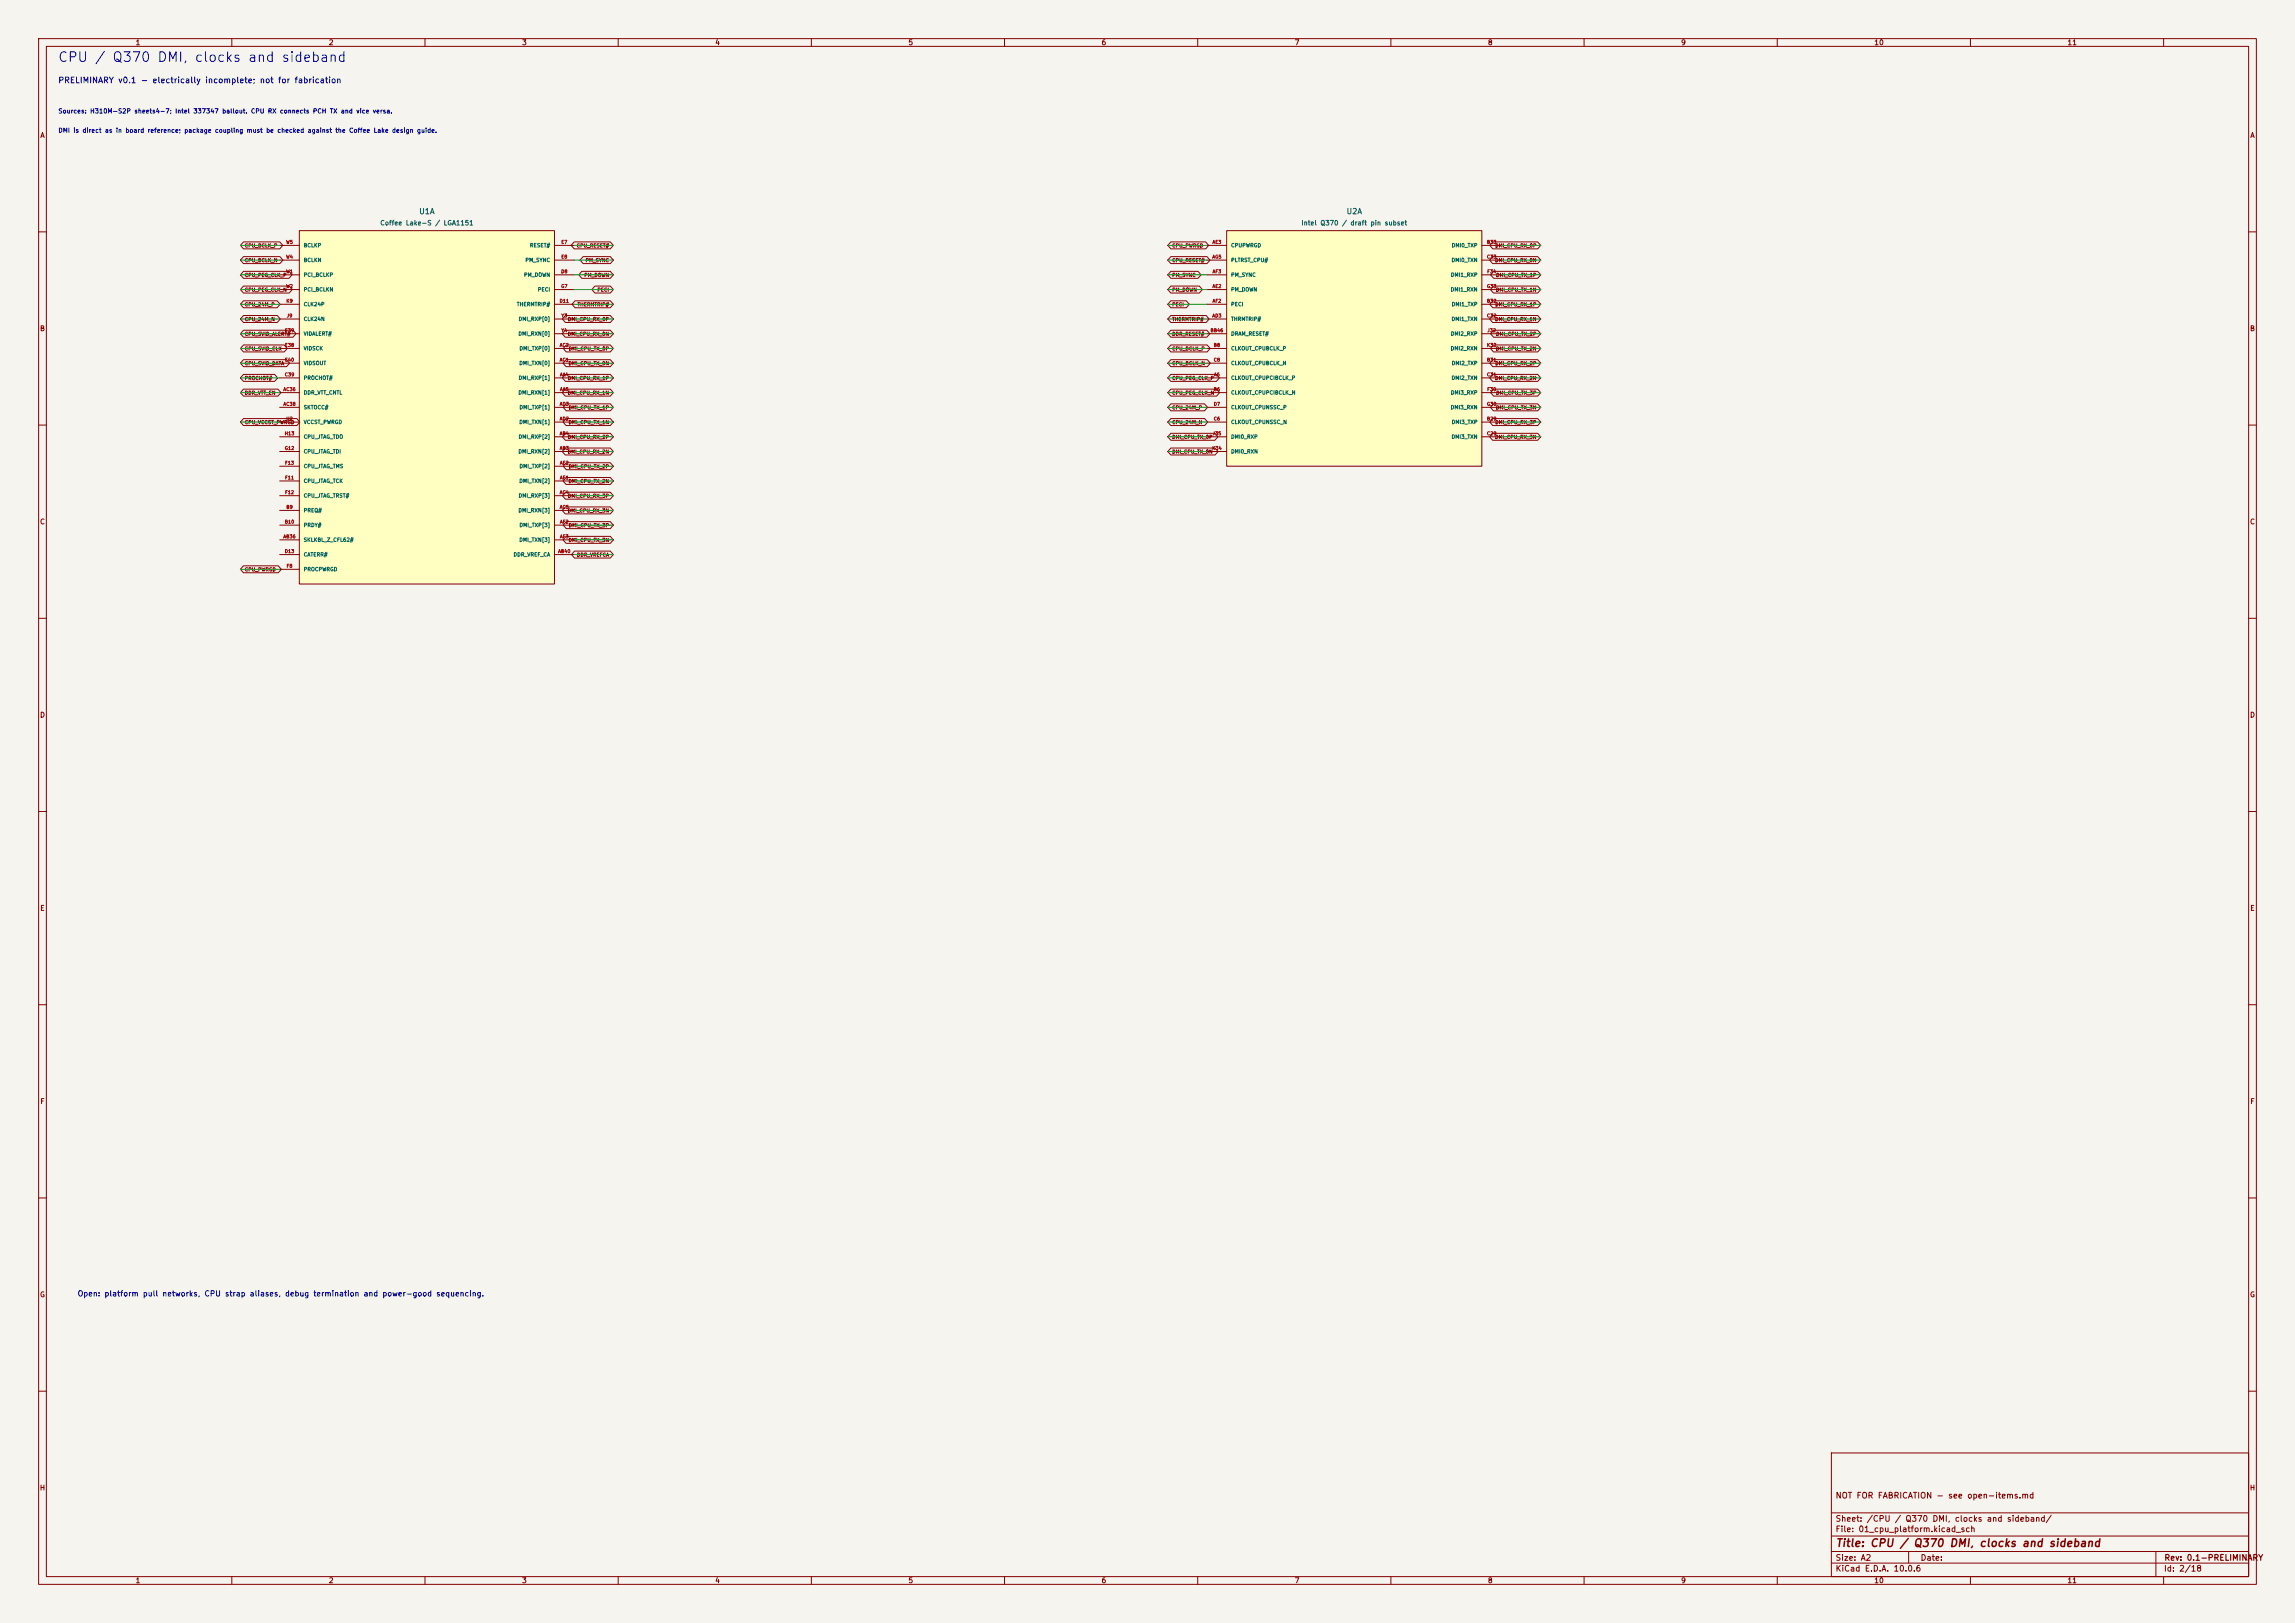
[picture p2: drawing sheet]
<svg xmlns="http://www.w3.org/2000/svg" width="594mm" height="420mm" viewBox="0 0 594 420" stroke-linecap="round" stroke-linejoin="round" font-family="sans-serif">
<defs><g id="words">
<text font-size="2.5" fill="#0000c2" x="14.9" y="16.7">CPU / Q370 DMI, clocks and sideband</text>
<text font-size="2" fill="#840000" x="475" y="400.8">Title: CPU / Q370 DMI, clocks and sideband</text>
<text font-size="1.5" fill="#0000c2" x="15" y="21.9">PRELIMINARY v0.1 - electrically incomplete; not for fabrication</text>
<g font-size="1.5" fill="#840000">
<text x="475" y="388.1">NOT FOR FABRICATION - see open-items.md</text>
<text x="475" y="394.1">Sheet: /CPU / Q370 DMI, clocks and sideband/</text>
<text x="475" y="396.8">File: 01_cpu_platform.kicad_sch</text>
<text x="475" y="407">KiCad E.D.A. 10.0.6</text>
<text x="475" y="404.2">Size: A2</text>
<text x="497" y="404.2">Date:</text>
<text x="560" y="407">Id: 2/18</text>
<text x="560.1" y="404.2">Rev: 0.1-PRELIMINARY</text>
</g>
<g font-size="1.4" fill="#006464">
<text x="108.3" y="55.8">U1A</text>
<text x="348.4" y="55.8">U2A</text>
</g>
<text font-size="1.4" fill="#0000c2" x="20" y="335.8">Open: platform pull networks, CPU strap aliases, debug termination and power-good sequencing.</text>
<g font-size="1.3" fill="#840000">
<text x="35" y="12">1</text>
<text x="85" y="12">2</text>
<text x="135" y="12">3</text>
<text x="185" y="12">4</text>
<text x="235" y="12">5</text>
<text x="285" y="12">6</text>
<text x="335" y="12">7</text>
<text x="385" y="12">8</text>
<text x="435" y="12">9</text>
<text x="485" y="12">10</text>
<text x="535" y="12">11</text>
<text x="10.3" y="36">A</text>
<text x="582.3" y="36">A</text>
<text x="10.2" y="86">B</text>
<text x="582.2" y="86">B</text>
<text x="10.2" y="136">C</text>
<text x="582.2" y="136">C</text>
<text x="10.2" y="186">D</text>
<text x="582.2" y="186">D</text>
<text x="10.3" y="236">E</text>
<text x="582.3" y="236">E</text>
<text x="10.3" y="286">F</text>
<text x="582.3" y="286">F</text>
<text x="10.2" y="336">G</text>
<text x="582.2" y="336">G</text>
<text x="10.2" y="386">H</text>
<text x="582.2" y="386">H</text>
<text x="35" y="410">1</text>
<text x="85" y="410">2</text>
<text x="135" y="410">3</text>
<text x="185" y="410">4</text>
<text x="235" y="410">5</text>
<text x="285" y="410">6</text>
<text x="335" y="410">7</text>
<text x="385" y="410">8</text>
<text x="435" y="410">9</text>
<text x="485" y="410">10</text>
<text x="535" y="410">11</text>
</g>
<g font-size="1.2" fill="#0000c2">
<text x="15" y="29.6">Sources: H310M-S2P sheets4-7; Intel 337347 ballout. CPU RX connects PCH TX and vice versa.</text>
<text x="15" y="34.6">DMI is direct as in board reference; package coupling must be checked against the Coffee Lake design guide.</text>
</g>
<g font-size="1.2" fill="#006464">
<text x="98.3" y="58.6">Coffee Lake-S / LGA1151</text>
<text x="336.7" y="58.6">Intel Q370 / draft pin subset</text>
</g>
<g font-size="1" fill="#006464">
<text x="78.5" y="64.2">BCLKP</text>
<text x="137.1" y="64.2">RESET#</text>
<text x="318.5" y="64.2">CPUPWRGD</text>
<text x="375.6" y="64.2">DMI0_TXP</text>
<text x="78.5" y="71.8">PCI_BCLKP</text>
<text x="78.5" y="68">BCLKN</text>
<text x="135.5" y="71.8">PM_DOWN</text>
<text x="135.9" y="68">PM_SYNC</text>
<text x="318.5" y="71.8">PM_SYNC</text>
<text x="318.5" y="68">PLTRST_CPU#</text>
<text x="375.4" y="71.8">DMI1_RXP</text>
<text x="375.6" y="68">DMI0_TXN</text>
<text x="78.5" y="75.6">PCI_BCLKN</text>
<text x="139.1" y="75.6">PECI</text>
<text x="318.5" y="75.6">PM_DOWN</text>
<text x="375.4" y="75.6">DMI1_RXN</text>
<text x="78.5" y="83.3">CLK24N</text>
<text x="78.5" y="79.5">CLK24P</text>
<text x="133.7" y="79.5">THERMTRIP#</text>
<text x="134.1" y="83.3">DMI_RXP[0]</text>
<text x="318.5" y="83.3">THRMTRIP#</text>
<text x="318.5" y="79.5">PECI</text>
<text x="375.6" y="83.3">DMI1_TXN</text>
<text x="375.6" y="79.5">DMI1_TXP</text>
<text x="78.5" y="87.1">VIDALERT#</text>
<text x="134.1" y="87.1">DMI_RXN[0]</text>
<text x="318.5" y="87.1">DRAM_RESET#</text>
<text x="375.4" y="87.1">DMI2_RXP</text>
<text x="78.5" y="90.9">VIDSCK</text>
<text x="78.5" y="94.7">VIDSOUT</text>
<text x="134.3" y="94.7">DMI_TXN[0]</text>
<text x="134.3" y="90.9">DMI_TXP[0]</text>
<text x="318.5" y="90.9">CLKOUT_CPUBCLK_P</text>
<text x="318.5" y="94.7">CLKOUT_CPUBCLK_N</text>
<text x="375.4" y="90.9">DMI2_RXN</text>
<text x="375.6" y="94.7">DMI2_TXP</text>
<text x="78.5" y="98.5">PROCHOT#</text>
<text x="134.1" y="98.5">DMI_RXP[1]</text>
<text x="318.5" y="98.5">CLKOUT_CPUPCIBCLK_P</text>
<text x="375.6" y="98.5">DMI2_TXN</text>
<text x="78.5" y="102.3">DDR_VTT_CNTL</text>
<text x="78.5" y="106.1">SKTOCC#</text>
<text x="134.1" y="102.3">DMI_RXN[1]</text>
<text x="134.3" y="106.1">DMI_TXP[1]</text>
<text x="318.5" y="102.3">CLKOUT_CPUPCIBCLK_N</text>
<text x="318.5" y="106.1">CLKOUT_CPUNSSC_P</text>
<text x="375.4" y="106.1">DMI3_RXN</text>
<text x="375.4" y="102.3">DMI3_RXP</text>
<text x="78.5" y="113.7">CPU_JTAG_TDO</text>
<text x="78.5" y="109.9">VCCST_PWRGD</text>
<text x="134.1" y="113.7">DMI_RXP[2]</text>
<text x="134.3" y="109.9">DMI_TXN[1]</text>
<text x="318.5" y="109.9">CLKOUT_CPUNSSC_N</text>
<text x="318.5" y="113.7">DMI0_RXP</text>
<text x="375.6" y="113.7">DMI3_TXN</text>
<text x="375.6" y="109.9">DMI3_TXP</text>
<text x="78.5" y="117.6">CPU_JTAG_TDI</text>
<text x="134.1" y="117.6">DMI_RXN[2]</text>
<text x="318.5" y="117.6">DMI0_RXN</text>
<text x="78.5" y="125.2">CPU_JTAG_TCK</text>
<text x="78.5" y="121.4">CPU_JTAG_TMS</text>
<text x="134.3" y="125.2">DMI_TXN[2]</text>
<text x="134.3" y="121.4">DMI_TXP[2]</text>
<text x="78.5" y="129">CPU_JTAG_TRST#</text>
<text x="134.1" y="129">DMI_RXP[3]</text>
<text x="78.5" y="132.8">PREQ#</text>
<text x="78.5" y="136.6">PRDY#</text>
<text x="134.1" y="132.8">DMI_RXN[3]</text>
<text x="134.3" y="136.6">DMI_TXP[3]</text>
<text x="78.5" y="140.4">SKLKBL_Z_CFL62#</text>
<text x="134.3" y="140.4">DMI_TXN[3]</text>
<text x="78.5" y="144.2">CATERR#</text>
<text x="78.5" y="148">PROCPWRGD</text>
<text x="132.8" y="144.2">DDR_VREF_CA</text>
</g>
<g font-size=".9" fill="#840000">
<text x="63.3" y="64.2">CPU_BCLK_P</text>
<text x="149.1" y="64.2">CPU_RESET#</text>
<text x="303.3" y="64.2">CPU_PWRGD</text>
<text x="386.9" y="64.2">DMI_CPU_RX_0P</text>
<text x="63.3" y="71.9">CPU_PEG_CLK_P</text>
<text x="63.3" y="68.1">CPU_BCLK_N</text>
<text x="151.1" y="71.9">PM_DOWN</text>
<text x="151.5" y="68.1">PM_SYNC</text>
<text x="303.3" y="71.9">PM_SYNC</text>
<text x="303.3" y="68.1">CPU_RESET#</text>
<text x="386.9" y="68.1">DMI_CPU_RX_0N</text>
<text x="387.1" y="71.9">DMI_CPU_TX_1P</text>
<text x="63.3" y="75.7">CPU_PEG_CLK_N</text>
<text x="154.5" y="75.7">PECI</text>
<text x="303.3" y="75.7">PM_DOWN</text>
<text x="387.1" y="75.7">DMI_CPU_TX_1N</text>
<text x="63.3" y="79.5">CPU_24M_P</text>
<text x="63.3" y="83.3">CPU_24M_N</text>
<text x="146.9" y="83.3">DMI_CPU_RX_0P</text>
<text x="149.4" y="79.5">THERMTRIP#</text>
<text x="303.3" y="83.3">THERMTRIP#</text>
<text x="303.3" y="79.5">PECI</text>
<text x="386.9" y="83.3">DMI_CPU_RX_1N</text>
<text x="386.9" y="79.5">DMI_CPU_RX_1P</text>
<text x="63.3" y="87.1">CPU_SVID_ALERT#</text>
<text x="146.8" y="87.1">DMI_CPU_RX_0N</text>
<text x="303.3" y="87.1">DDR_RESET#</text>
<text x="387.1" y="87.1">DMI_CPU_TX_2P</text>
<text x="63.3" y="94.7">CPU_SVID_DATA</text>
<text x="63.3" y="90.9">CPU_SVID_CLK</text>
<text x="147" y="94.7">DMI_CPU_TX_0N</text>
<text x="147.1" y="90.9">DMI_CPU_TX_0P</text>
<text x="303.3" y="94.7">CPU_BCLK_N</text>
<text x="303.3" y="90.9">CPU_BCLK_P</text>
<text x="386.9" y="94.7">DMI_CPU_RX_2P</text>
<text x="387.1" y="90.9">DMI_CPU_TX_2N</text>
<text x="63.3" y="98.5">PROCHOT#</text>
<text x="146.9" y="98.5">DMI_CPU_RX_1P</text>
<text x="303.3" y="98.5">CPU_PEG_CLK_P</text>
<text x="386.9" y="98.5">DMI_CPU_RX_2N</text>
<text x="63.3" y="102.3">DDR_VTT_EN</text>
<text x="146.8" y="102.3">DMI_CPU_RX_1N</text>
<text x="147.1" y="106.2">DMI_CPU_TX_1P</text>
<text x="303.3" y="102.3">CPU_PEG_CLK_N</text>
<text x="303.3" y="106.2">CPU_24M_P</text>
<text x="387.1" y="106.2">DMI_CPU_TX_3N</text>
<text x="387.1" y="102.3">DMI_CPU_TX_3P</text>
<text x="63.3" y="110">CPU_VCCST_PWRGD</text>
<text x="146.9" y="113.8">DMI_CPU_RX_2P</text>
<text x="147" y="110">DMI_CPU_TX_1N</text>
<text x="303.3" y="113.8">DMI_CPU_TX_0P</text>
<text x="303.3" y="110">CPU_24M_N</text>
<text x="386.9" y="113.8">DMI_CPU_RX_3N</text>
<text x="386.9" y="110">DMI_CPU_RX_3P</text>
<text x="146.8" y="117.6">DMI_CPU_RX_2N</text>
<text x="303.3" y="117.6">DMI_CPU_TX_0N</text>
<text x="147" y="125.2">DMI_CPU_TX_2N</text>
<text x="147.1" y="121.4">DMI_CPU_TX_2P</text>
<text x="146.9" y="129">DMI_CPU_RX_3P</text>
<text x="146.8" y="132.8">DMI_CPU_RX_3N</text>
<text x="147.1" y="136.6">DMI_CPU_TX_3P</text>
<text x="147" y="140.4">DMI_CPU_TX_3N</text>
<text x="63.3" y="148.1">CPU_PWRGD</text>
<text x="149.2" y="144.3">DDR_VREFCA</text>
</g>
<g font-size=".9" fill="#a90000">
<text x="74" y="63.3">W5</text>
<text x="145.2" y="63.3">E7</text>
<text x="313.7" y="63.3">AE3</text>
<text x="384.8" y="63.3">B33</text>
<text x="74" y="70.9">W1</text>
<text x="74" y="67.1">W4</text>
<text x="145.1" y="70.9">D8</text>
<text x="145.2" y="67.1">E8</text>
<text x="313.7" y="67.1">AG5</text>
<text x="313.7" y="70.9">AF3</text>
<text x="384.8" y="67.1">C33</text>
<text x="384.8" y="70.9">F34</text>
<text x="74" y="74.7">W2</text>
<text x="145.1" y="74.7">G7</text>
<text x="313.7" y="74.7">AE2</text>
<text x="384.8" y="74.7">G33</text>
<text x="74" y="78.5">K9</text>
<text x="74.1" y="82.3">J9</text>
<text x="144.7" y="78.5">D11</text>
<text x="145.2" y="82.3">Y3</text>
<text x="313.7" y="82.3">AD3</text>
<text x="313.7" y="78.5">AF2</text>
<text x="384.8" y="78.5">B32</text>
<text x="384.8" y="82.3">C32</text>
<text x="73.7" y="90">E38</text>
<text x="73.7" y="86.1">E39</text>
<text x="144.8" y="90">AC2</text>
<text x="145.2" y="86.1">Y4</text>
<text x="313.2" y="86.1">BB46</text>
<text x="314" y="90">B8</text>
<text x="384.8" y="90">K32</text>
<text x="384.9" y="86.1">J32</text>
<text x="73.7" y="93.8">E40</text>
<text x="144.8" y="93.8">AC1</text>
<text x="314" y="93.8">C8</text>
<text x="384.8" y="93.8">B31</text>
<text x="73.2" y="101.4">AC36</text>
<text x="73.6" y="97.6">C39</text>
<text x="144.8" y="97.6">AA4</text>
<text x="144.8" y="101.4">AA5</text>
<text x="314" y="101.4">B6</text>
<text x="314.1" y="97.6">A6</text>
<text x="384.8" y="97.6">C31</text>
<text x="384.8" y="101.4">F30</text>
<text x="73.2" y="105.2">AC38</text>
<text x="144.8" y="105.2">AD3</text>
<text x="314" y="105.2">D7</text>
<text x="384.8" y="105.2">G30</text>
<text x="73.6" y="112.8">H13</text>
<text x="74" y="109">U2</text>
<text x="144.8" y="112.8">AB4</text>
<text x="144.8" y="109">AD2</text>
<text x="313.7" y="112.8">J35</text>
<text x="314" y="109">C6</text>
<text x="384.8" y="109">B29</text>
<text x="384.8" y="112.8">C29</text>
<text x="73.6" y="116.6">G12</text>
<text x="144.8" y="116.6">AB3</text>
<text x="313.6" y="116.6">K34</text>
<text x="73.7" y="124.2">F11</text>
<text x="73.7" y="120.4">F13</text>
<text x="144.8" y="124.2">AE1</text>
<text x="144.8" y="120.4">AE2</text>
<text x="73.7" y="128.1">F12</text>
<text x="74" y="131.9">B9</text>
<text x="144.8" y="128.1">AC4</text>
<text x="144.8" y="131.9">AC5</text>
<text x="73.6" y="135.7">B10</text>
<text x="144.8" y="135.7">AF2</text>
<text x="73.2" y="139.5">AB36</text>
<text x="73.6" y="143.3">D13</text>
<text x="144.4" y="143.3">AB40</text>
<text x="144.8" y="139.5">AF3</text>
<text x="74.1" y="147.1">F8</text>
</g>
</g></defs>
<path d="M0 0h594v420h-594z" fill="#f5f4ef" stroke="#f5f4ef" stroke-width=".26"/>
<g fill="none" stroke="#840000" stroke-width=".26">
<path d="M10 10h574v400h-574zM12 12h570v396h-570zM60 10v2M110 10v2M160 10v2M210 10v2M260 10v2M310 10v2M360 10v2M410 10v2M460 10v2M510 10v2"/>
<path d="M560 10v2M10 60h2M582 60h2M10 110h2M582 110h2M10 160h2M582 160h2M10 210h2M582 210h2M10 260h2M582 260h2M10 310h2"/>
<path d="M582 310h2M10 360h2M474 376h108v32h-108zM582 360h2M474 397.5h108M474 391.5h108M60 408v2M110 408v2M160 408v2M210 408v2M260 408v2M310 408v2"/>
<path d="M360 408v2M410 408v2M460 408v2M474 404.5h108M474 401.5h108M494 401.5v3M510 408v2M558 401.5v6.5M560 408v2"/>
</g>
<path d="M317.5 59.7h66v61h-66z" fill="#ffffc2"/>
<g fill="none" stroke="#840000" stroke-width=".26">
<path d="M317.5 59.7h66v61h-66zM312.4 74.9h5.1M312.4 63.5h5.1M312.4 78.7h5.1M312.4 71.1h5.1M312.4 67.3h5.1M383.5 74.9h5.1M383.5 63.5h5.1M383.5 78.7h5.1M383.5 71.1h5.1M383.5 67.3h5.1M312.4 97.8h5.1"/>
<path d="M312.4 82.6h5.1M312.4 90.2h5.1M312.4 94h5.1M312.4 86.4h5.1M383.5 97.8h5.1M383.5 82.6h5.1M383.5 90.2h5.1M383.5 94h5.1M383.5 86.4h5.1M312.4 101.6h5.1M312.4 109.2h5.1M312.4 113h5.1"/>
<path d="M312.4 105.4h5.1M312.4 116.8h5.1M383.5 101.6h5.1M383.5 109.2h5.1M383.5 113h5.1M383.5 105.4h5.1"/>
</g>
<path d="M77.5 59.7h66v91.4h-66z" fill="#ffffc2"/>
<g fill="none" stroke="#840000" stroke-width=".26">
<path d="M77.5 59.7h66v91.4h-66zM63 62.6h9.4l.8 .9-.8 .9h-9.4l-.8-.9zM63 74h11.8l.8 .9-.8 .9h-11.8l-.8-.9zM63 70.2h11.8l.8 .9-.8 .9h-11.8l-.8-.9zM63 66.4h9.4l.8 .9-.8 .9h-9.4l-.8-.9zM63 77.8h8.7l.8 .9-.8 .9h-8.7l-.8-.9zM72.4 71.1h5.1M72.4 78.7h5.1M72.4 63.5h5.1M72.4 67.3h5.1M72.4 74.9h5.1M143.5 71.1h5.1"/>
<path d="M143.5 78.7h5.1M143.5 63.5h5.1M143.5 67.3h5.1M143.5 74.9h5.1M148.6 62.6h9.4l.7 .9-.7 .9h-9.4l-.8-.9zM148.8 77.8h9.2l.7 .9-.7 .9h-9.2l-.8-.9zM150.6 70.2h7.4l.7 .9-.7 .9h-7.4l-.8-.9zM150.9 66.4h7.1l.7 .9-.7 .9h-7.1l-.8-.9zM154 74h4l.7 .9-.7 .9h-4l-.8-.9zM303 77.8h4l.8 .9-.8 .9h-4l-.7-.9zM303 74h7.4l.8 .9-.8 .9h-7.4l-.7-.9zM303 62.6h9.1l.7 .9-.7 .9h-9.1l-.7-.9z"/>
<path d="M303 70.2h7.1l.8 .9-.8 .9h-7.1l-.7-.9zM303 66.4h9.4l.8 .9-.8 .9h-9.4l-.7-.9zM386.3 66.4h11.7l.8 .9-.8 .9h-11.7l-.8-.9zM386.4 77.8h11.6l.8 .9-.8 .9h-11.6l-.8-.9zM386.4 62.6h11.6l.8 .9-.8 .9h-11.6l-.8-.9zM386.5 74h11.5l.8 .9-.8 .9h-11.5l-.7-.9zM386.6 70.2h11.4l.8 .9-.8 .9h-11.4l-.8-.9zM63 81.6h8.8l.8 1-.8 .9h-8.8l-.8-.9zM63 93.1h11.2l.8 .9-.8 .9h-11.2l-.8-.9zM63 89.3h10.6l.8 .9-.8 .9h-10.6l-.8-.9zM63 96.9h8.1l.8 .9-.8 .9h-8.1l-.8-.9zM63 85.5h12.8l.8 .9-.8 .9h-12.8l-.8-.9z"/>
<path d="M72.4 97.8h5.1M72.4 94h5.1M72.4 90.2h5.1M72.4 86.4h5.1M72.4 82.6h5.1M143.5 97.8h5.1M143.5 94h5.1M143.5 90.2h5.1M143.5 86.4h5.1M143.5 82.6h5.1M146.3 85.5h11.7l.7 .9-.7 .9h-11.7l-.8-.9zM146.3 96.9h11.7l.7 .9-.7 .9h-11.7l-.7-.9z"/>
<path d="M146.3 81.6h11.7l.7 1-.7 .9h-11.7l-.7-.9zM146.5 93.1h11.5l.7 .9-.7 .9h-11.5l-.8-.9zM146.6 89.3h11.4l.7 .9-.7 .9h-11.4l-.8-.9zM303 96.9h11.8l.8 .9-.8 .9h-11.8l-.7-.9zM303 93.1h9.5l.8 .9-.8 .9h-9.5l-.7-.9zM303 89.3h9.4l.8 .9-.8 .9h-9.4l-.7-.9zM303 85.5h9.3l.8 .9-.8 .9h-9.3l-.7-.9zM303 81.6h9.2l.8 1-.8 .9h-9.2l-.7-.9zM386.3 96.9h11.7l.8 .9-.8 .9h-11.7l-.8-.9zM386.3 81.6h11.7l.8 1-.8 .9h-11.7l-.8-.9zM386.4 93.1h11.6l.8 .9-.8 .9h-11.6l-.8-.9zM386.5 89.3h11.5l.8 .9-.8 .9h-11.5l-.7-.9z"/>
<path d="M386.6 85.5h11.4l.8 .9-.8 .9h-11.4l-.8-.9zM63 100.7h8.9l.8 .9-.8 .9h-8.9l-.8-.9zM63 108.3h13.8l.8 .9-.8 .9h-13.8l-.8-.9zM72.4 101.6h5.1M72.4 116.8h5.1M72.4 113h5.1M72.4 105.4h5.1M72.4 109.2h5.1M143.5 101.6h5.1M143.5 116.8h5.1M143.5 113h5.1M143.5 105.4h5.1"/>
<path d="M143.5 109.2h5.1M146.3 115.9h11.7l.7 .9-.7 .9h-11.7l-.8-.9zM146.3 100.7h11.7l.7 .9-.7 .9h-11.7l-.8-.9zM146.3 112.1h11.7l.7 .9-.7 .9h-11.7l-.7-.9zM146.5 108.3h11.5l.7 .9-.7 .9h-11.5l-.8-.9zM146.6 104.5h11.4l.7 .9-.7 .9h-11.4l-.8-.9zM146.6 119.7h11.4l.7 1-.7 .9h-11.4l-.8-.9zM303 100.7h11.9l.8 .9-.8 .9h-11.9l-.7-.9zM303 115.9h11.5l.8 .9-.8 .9h-11.5l-.7-.9zM303 112.1h11.4l.8 .9-.8 .9h-11.4l-.7-.9zM303 108.3h8.8l.8 .9-.8 .9h-8.8l-.7-.9zM303 104.5h8.7l.8 .9-.8 .9h-8.7l-.7-.9z"/>
<path d="M386.3 112.1h11.7l.8 .9-.8 .9h-11.7l-.8-.9zM386.4 108.3h11.6l.8 .9-.8 .9h-11.6l-.8-.9zM386.5 104.5h11.5l.8 .9-.8 .9h-11.5l-.7-.9zM386.6 100.7h11.4l.8 .9-.8 .9h-11.4l-.8-.9zM72.4 139.7h5.1M72.4 128.3h5.1M72.4 132.1h5.1M72.4 124.5h5.1M72.4 120.7h5.1M72.4 135.9h5.1M143.5 139.7h5.1M143.5 128.3h5.1"/>
<path d="M143.5 132.1h5.1M143.5 124.5h5.1M143.5 120.7h5.1M143.5 135.9h5.1M146.3 131.2h11.7l.7 .9-.7 .9h-11.7l-.8-.9zM146.3 127.4h11.7l.7 .9-.7 .9h-11.7l-.7-.9zM146.5 138.8h11.5l.7 .9-.7 .9h-11.5l-.8-.9zM146.5 123.6h11.5l.7 .9-.7 .9h-11.5l-.8-.9zM146.6 135h11.4l.7 .9-.7 .9h-11.4l-.8-.9zM63 146.4h9l.8 .9-.8 .9h-9l-.8-.9zM72.4 143.5h5.1M72.4 147.3h5.1"/>
<path d="M143.5 143.5h5.1M148.7 142.6h9.3l.7 .9-.7 .9h-9.3l-.8-.9z"/>
</g>
<g fill="none" stroke="#009600" stroke-width=".26">
<path d="M62.2 71.1h10.2M62.2 74.9h10.2M62.2 67.3h10.2M62.2 63.5h10.2M62.2 78.7h10.2M148.6 71.1h10.1M148.6 74.9h10.1M148.6 67.3h10.1M148.6 63.5h10.1M148.6 78.7h10.1M302.3 71.1h10.1M302.3 74.9h10.1"/>
<path d="M302.3 67.3h10.1M302.3 63.5h10.1M302.3 78.7h10.1M388.6 71.1h10.2M388.6 74.9h10.2M388.6 67.3h10.2M388.6 63.5h10.2M388.6 78.7h10.2M62.2 90.2h10.2M62.2 86.4h10.2M62.2 97.8h10.2M62.2 94h10.2"/>
<path d="M62.2 82.6h10.2M148.6 90.2h10.1M148.6 86.4h10.1M148.6 97.8h10.1M148.6 94h10.1M148.6 82.6h10.1M302.3 90.2h10.1M302.3 86.4h10.1M302.3 97.8h10.1M302.3 94h10.1M302.3 82.6h10.1M388.6 90.2h10.2"/>
<path d="M388.6 86.4h10.2M388.6 97.8h10.2M388.6 94h10.2M388.6 82.6h10.2M62.2 101.6h10.2M62.2 109.2h10.2M148.6 105.4h10.1M148.6 101.6h10.1M148.6 116.8h10.1M148.6 109.2h10.1M148.6 113h10.1M302.3 105.4h10.1"/>
<path d="M302.3 101.6h10.1M302.3 116.8h10.1M302.3 109.2h10.1M302.3 113h10.1M388.6 105.4h10.2M388.6 101.6h10.2M388.6 109.2h10.2M388.6 113h10.2M148.6 120.7h10.1M148.6 124.5h10.1M148.6 128.3h10.1M148.6 139.7h10.1"/>
<path d="M148.6 135.9h10.1M148.6 132.1h10.1M62.2 147.3h10.2M148.6 143.5h10.1"/>
</g>
<use href="#words"/>
</svg>
